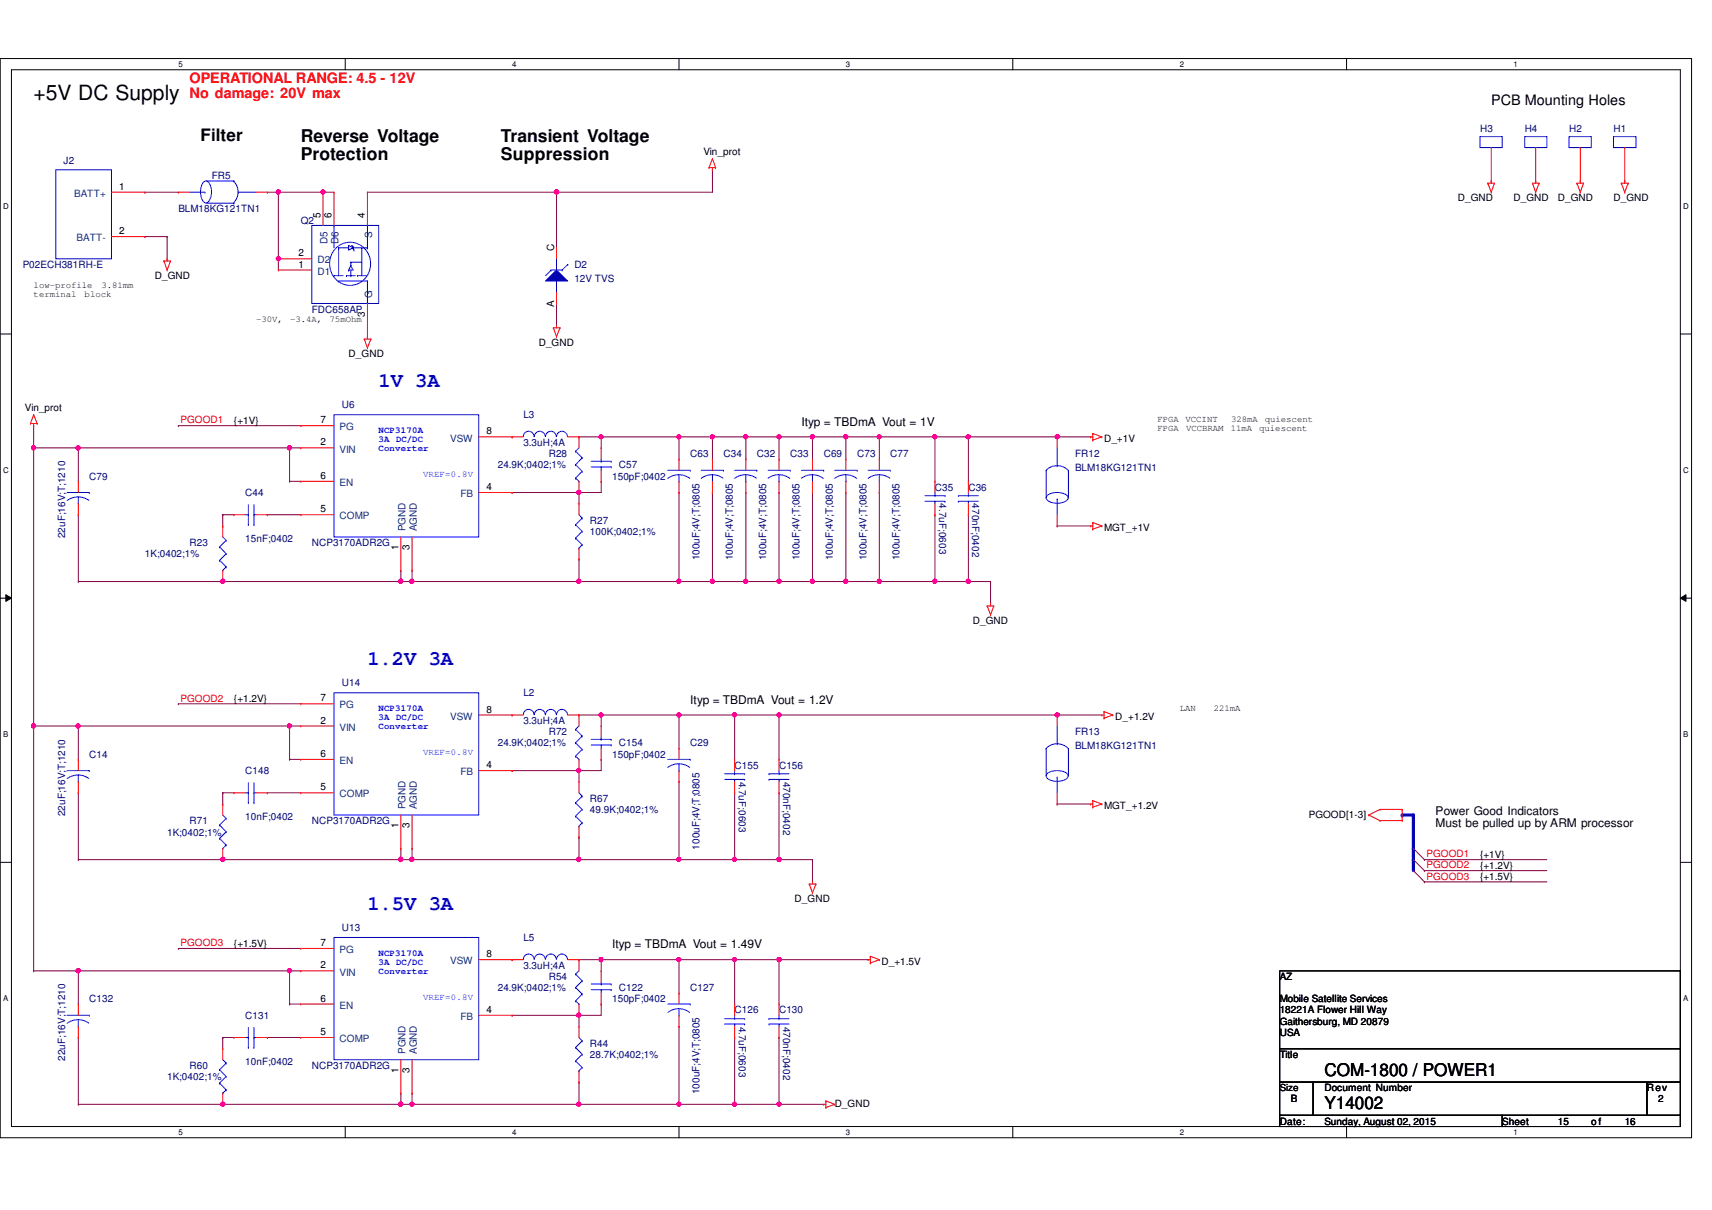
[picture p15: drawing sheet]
<svg xmlns="http://www.w3.org/2000/svg" width="297mm" height="210mm" viewBox="0 0 297 210" stroke-linecap="round" stroke-linejoin="round" font-family="sans-serif">
<defs><g id="words">
<text font-size="3.6" x="5.8" y="17.3">+5V DC Supply</text>
<g font-size="3.6" fill="#00f">
<text x="65.7" y="67.1">1V 3A</text>
<text x="63.8" y="115.4">1.2V 3A</text>
<text x="63.8" y="157.9">1.5V 3A</text>
</g>
<g font-size="3">
<text x="34.8" y="24.5">Filter</text>
<text x="52.2" y="24.6">Reverse Voltage</text>
<text x="52.2" y="27.7">Protection</text>
<text x="86.9" y="24.6">Transient Voltage</text>
<text x="86.9" y="27.7">Suppression</text>
<text x="229.8" y="186.6">COM-1800 / POWER1</text>
<text x="229.8" y="192.4">Y14002</text>
</g>
<g font-size="2.5" fill="#f00">
<text x="32.9" y="14.4">OPERATIONAL RANGE: 4.5 - 12V</text>
<text x="32.9" y="17">No damage: 20V max</text>
</g>
<text font-size="2.5" x="258.7" y="18.2">PCB Mounting Holes</text>
<g font-size="2.1">
<text x="139.1" y="73.9">Ityp = TBDmA Vout = 1V</text>
<text x="119.8" y="122.1">Ityp = TBDmA Vout = 1.2V</text>
<text x="249.1" y="141.4">Power Good Indicators</text>
<text x="249.1" y="143.6">Must be pulled up by ARM processor</text>
<text x="106.2" y="164.6">Ityp = TBDmA Vout = 1.49V</text>
</g>
<g font-size="1.7" fill="#000080">
<text x="256.8" y="23">H3</text>
<text x="264.5" y="23">H4</text>
<text x="272.2" y="23">H2</text>
<text x="279.9" y="23">H1</text>
<text x="11" y="28.4">J2</text>
<text x="36.7" y="31.1">FR5</text>
<text x="30.9" y="36.9">BLM18KG121TN1</text>
<text x="52.2" y="38.8">Q2</text>
<text x="3.9" y="46.5">P02ECH381RH-E</text>
<text x="99.6" y="46.5">D2</text>
<text x="99.6" y="48.9">12V TVS</text>
<text x="54.1" y="54.3">FDC658AP</text>
<text x="59.3" y="70.9">U6</text>
<text x="90.8" y="72.6">L3</text>
<text x="90.8" y="77.4">3.3uH;4A</text>
<text x="15.5" y="83.2">C79</text>
<text x="86.4" y="81.3">24.9K;0402;1%</text>
<text x="95.2" y="79.3">R28</text>
<text x="106.2" y="83.2">150pF;0402</text>
<text x="107.4" y="81.3">C57</text>
<text x="119.8" y="79.3">C63</text>
<text x="125.5" y="79.3">C34</text>
<text x="131.3" y="79.3">C32</text>
<text x="137.1" y="79.3">C33</text>
<text x="142.9" y="79.3">C69</text>
<text x="148.7" y="79.3">C73</text>
<text x="154.5" y="79.3">C77</text>
<text x="186.5" y="79.3">FR12</text>
<text x="186.5" y="81.7">BLM18KG121TN1</text>
<text x="42.5" y="86.1">C44</text>
<text x="162.2" y="85.1">C35</text>
<text x="162.9" y="87.4" transform="rotate(90 162.9 87.4)">4.7uF;0603</text>
<text x="168" y="85.1">C36</text>
<text x="168.7" y="87.4" transform="rotate(90 168.7 87.4)">470nF;0402</text>
<text x="11.3" y="93.4" transform="rotate(-90 11.3 93.4)">22uF;16V;T;1210</text>
<text x="32.9" y="94.8">R23</text>
<text x="42.5" y="94">15nF;0402</text>
<text x="54.1" y="94.8">NCP3170ADR2G</text>
<text x="102.4" y="90.9">R27</text>
<text x="102.4" y="92.9">100K;0402;1%</text>
<text x="25.1" y="96.7">1K;0402;1%</text>
<text x="121.4" y="97.2" transform="rotate(-90 121.4 97.2)">100uF;4V;T;0805</text>
<text x="127.1" y="97.2" transform="rotate(-90 127.1 97.2)">100uF;4V;T;0805</text>
<text x="132.9" y="97.2" transform="rotate(-90 132.9 97.2)">100uF;4V;T;0805</text>
<text x="138.7" y="97.2" transform="rotate(-90 138.7 97.2)">100uF;4V;T;0805</text>
<text x="144.5" y="97.2" transform="rotate(-90 144.5 97.2)">100uF;4V;T;0805</text>
<text x="150.3" y="97.2" transform="rotate(-90 150.3 97.2)">100uF;4V;T;0805</text>
<text x="156.1" y="97.2" transform="rotate(-90 156.1 97.2)">100uF;4V;T;0805</text>
<text x="59.3" y="119.1">U14</text>
<text x="90.8" y="120.9">L2</text>
<text x="90.8" y="125.7">3.3uH;4A</text>
<text x="15.5" y="131.5">C14</text>
<text x="86.4" y="129.5">24.9K;0402;1%</text>
<text x="95.2" y="127.6">R72</text>
<text x="106.2" y="131.5">150pF;0402</text>
<text x="107.4" y="129.5">C154</text>
<text x="119.8" y="129.5">C29</text>
<text x="186.5" y="127.6">FR13</text>
<text x="186.5" y="129.9">BLM18KG121TN1</text>
<text x="42.5" y="134.4">C148</text>
<text x="127.5" y="133.4">C155</text>
<text x="128.2" y="135.6" transform="rotate(90 128.2 135.6)">4.7uF;0603</text>
<text x="135.2" y="133.4">C156</text>
<text x="135.9" y="135.6" transform="rotate(90 135.9 135.6)">470nF;0402</text>
<text x="11.3" y="141.6" transform="rotate(-90 11.3 141.6)">22uF;16V;T;1210</text>
<text x="32.9" y="143">R71</text>
<text x="42.5" y="142.3">10nF;0402</text>
<text x="54.1" y="143">NCP3170ADR2G</text>
<text x="102.4" y="139.2">R67</text>
<text x="102.4" y="141.1">49.9K;0402;1%</text>
<text x="29" y="145">1K;0402;1%</text>
<text x="121.4" y="147.4" transform="rotate(-90 121.4 147.4)">100uF;4V;T;0805</text>
<text x="59.3" y="161.6">U13</text>
<text x="90.8" y="163.3">L5</text>
<text x="15.5" y="173.9">C132</text>
<text x="86.4" y="172">24.9K;0402;1%</text>
<text x="90.8" y="168.1">3.3uH;4A</text>
<text x="95.2" y="170.1">R54</text>
<text x="106.2" y="173.9">150pF;0402</text>
<text x="107.4" y="172">C122</text>
<text x="119.8" y="172">C127</text>
<text x="42.5" y="176.8">C131</text>
<text x="127.5" y="175.9">C126</text>
<text x="128.2" y="178.1" transform="rotate(90 128.2 178.1)">4.7uF;0603</text>
<text x="135.2" y="175.9">C130</text>
<text x="135.9" y="178.1" transform="rotate(90 135.9 178.1)">470nF;0402</text>
<text x="11.3" y="184.1" transform="rotate(-90 11.3 184.1)">22uF;16V;T;1210</text>
<text x="32.9" y="185.5">R60</text>
<text x="42.5" y="184.7">10nF;0402</text>
<text x="54.1" y="185.5">NCP3170ADR2G</text>
<text x="102.4" y="181.7">R44</text>
<text x="102.4" y="183.6">28.7K;0402;1%</text>
<text x="29" y="187.5">1K;0402;1%</text>
<text x="121.4" y="189.9" transform="rotate(-90 121.4 189.9)">100uF;4V;T;0805</text>
</g>
<g font-size="1.7">
<text x="122" y="26.8">Vin_prot</text>
<text x="20.7" y="32.9">1</text>
<text x="252.9" y="35">D_GND</text>
<text x="262.6" y="35">D_GND</text>
<text x="270.3" y="35">D_GND</text>
<text x="279.9" y="35">D_GND</text>
<text x="20.7" y="40.6">2</text>
<text x="55.6" y="37.8" transform="rotate(-90 55.6 37.8)">5</text>
<text x="57.5" y="37.8" transform="rotate(-90 57.5 37.8)">6</text>
<text x="63.3" y="37.8" transform="rotate(-90 63.3 37.8)">4</text>
<text x="51.8" y="46.4">1</text>
<text x="51.8" y="44.5">2</text>
<text x="96.1" y="43.6" transform="rotate(-90 96.1 43.6)">C</text>
<text x="26.9" y="48.5">D_GND</text>
<text x="96.1" y="53.2" transform="rotate(-90 96.1 53.2)">A</text>
<text x="63.3" y="55" transform="rotate(-90 63.3 55)">3</text>
<text x="60.5" y="62">D_GND</text>
<text x="93.5" y="60">D_GND</text>
<text x="4.3" y="71.2">Vin_prot</text>
<text x="40.6" y="73.6">{+1V}</text>
<text x="55.6" y="77.3">2</text>
<text x="55.6" y="73.4">7</text>
<text x="84.4" y="75.4">8</text>
<text x="191.6" y="76.7">D_+1V</text>
<text x="55.6" y="83.1">6</text>
<text x="55.6" y="88.9">5</text>
<text x="84.4" y="85">4</text>
<text x="69.1" y="95.5" transform="rotate(-90 69.1 95.5)">1</text>
<text x="71.1" y="95.5" transform="rotate(-90 71.1 95.5)">3</text>
<text x="191.6" y="92.1">MGT_+1V</text>
<text x="168.8" y="108.3">D_GND</text>
<text x="40.6" y="121.8">{+1.2V}</text>
<text x="55.6" y="125.6">2</text>
<text x="55.6" y="121.7">7</text>
<text x="84.4" y="123.7">8</text>
<text x="193.5" y="124.9">D_+1.2V</text>
<text x="55.6" y="131.4">6</text>
<text x="55.6" y="137.2">5</text>
<text x="84.4" y="133.3">4</text>
<text x="69.1" y="143.8" transform="rotate(-90 69.1 143.8)">1</text>
<text x="71.1" y="143.8" transform="rotate(-90 71.1 143.8)">3</text>
<text x="191.6" y="140.3">MGT_+1.2V</text>
<text x="227.1" y="141.9">PGOOD[1-3]</text>
<text x="256.8" y="148.8">{+1V}</text>
<text x="256.8" y="150.8">{+1.2V}</text>
<text x="256.8" y="152.7">{+1.5V}</text>
<text x="137.9" y="156.5">D_GND</text>
<text x="40.6" y="164.3">{+1.5V}</text>
<text x="55.6" y="164.2">7</text>
<text x="84.4" y="166.1">8</text>
<text x="152.9" y="167.4">D_+1.5V</text>
<text x="55.6" y="168.1">2</text>
<text x="55.6" y="173.8">6</text>
<text x="222" y="170.1">AZ</text>
<text x="222" y="173.9">Mobile Satellite Services</text>
<text x="55.6" y="179.6">5</text>
<text x="84.4" y="175.8">4</text>
<text x="222" y="175.9">18221A Flower Hill Way</text>
<text x="222" y="177.8">Gaithersburg, MD 20879</text>
<text x="222" y="179.7">USA</text>
<text x="222" y="183.6">Title</text>
<text x="69.1" y="186.2" transform="rotate(-90 69.1 186.2)">1</text>
<text x="71.1" y="186.2" transform="rotate(-90 71.1 186.2)">3</text>
<text x="222" y="189.3">Size</text>
<text x="224" y="191.3">B</text>
<text x="229.8" y="189.4">Document Number</text>
<text x="285.7" y="189.4">Rev</text>
<text x="287.7" y="191.3">2</text>
<text x="144.8" y="192.1">D_GND</text>
<text x="222" y="195.2">Date:</text>
<text x="229.8" y="195.2">Sunday, August 02, 2015</text>
<text x="260.6" y="195.2">Sheet</text>
<text x="270.3" y="195.2">15</text>
<text x="276.1" y="195.2">of</text>
<text x="281.9" y="195.2">16</text>
</g>
<g font-size="1.7" fill="#004080">
<text x="12.9" y="34.2">BATT+</text>
<text x="13.3" y="41.9">BATT-</text>
<text x="64.6" y="41.2" transform="rotate(-90 64.6 41.2)">S</text>
<text x="55.1" y="47.7">D1</text>
<text x="55.1" y="45.7">D2</text>
<text x="56.9" y="42.3" transform="rotate(-90 56.9 42.3)">D5</text>
<text x="58.8" y="42.3" transform="rotate(-90 58.8 42.3)">D6</text>
<text x="64.6" y="51.7" transform="rotate(-90 64.6 51.7)">G</text>
<text x="58.9" y="74.7">PG</text>
<text x="78.1" y="76.6">VSW</text>
<text x="58.9" y="78.5">VIN</text>
<text x="58.9" y="84.3">EN</text>
<text x="79.9" y="86.3">FB</text>
<text x="58.9" y="90.1">COMP</text>
<text x="70.4" y="92.2" transform="rotate(-90 70.4 92.2)">PGND</text>
<text x="72.3" y="92.2" transform="rotate(-90 72.3 92.2)">AGND</text>
<text x="58.9" y="122.9">PG</text>
<text x="78.1" y="124.9">VSW</text>
<text x="58.9" y="126.8">VIN</text>
<text x="58.9" y="132.6">EN</text>
<text x="79.9" y="134.5">FB</text>
<text x="58.9" y="138.4">COMP</text>
<text x="70.4" y="140.5" transform="rotate(-90 70.4 140.5)">PGND</text>
<text x="72.3" y="140.5" transform="rotate(-90 72.3 140.5)">AGND</text>
<text x="58.9" y="165.4">PG</text>
<text x="78.1" y="167.3">VSW</text>
<text x="58.9" y="169.3">VIN</text>
<text x="58.9" y="175">EN</text>
<text x="79.9" y="177">FB</text>
<text x="58.9" y="180.8">COMP</text>
<text x="70.4" y="182.9" transform="rotate(-90 70.4 182.9)">PGND</text>
<text x="72.3" y="182.9" transform="rotate(-90 72.3 182.9)">AGND</text>
</g>
<g font-size="1.7" fill="#f00">
<text x="31.3" y="73.5">PGOOD1</text>
<text x="31.3" y="121.8">PGOOD2</text>
<text x="247.5" y="148.8">PGOOD1</text>
<text x="247.5" y="150.7">PGOOD2</text>
<text x="247.5" y="152.7">PGOOD3</text>
<text x="31.3" y="164.2">PGOOD3</text>
</g>
<g font-size="1.6">
<text x="5.8" y="50">low-profile</text>
<text x="5.8" y="51.6">terminal</text>
<text x="14.7" y="51.6">block</text>
<text x="17.6" y="50">3.81mm</text>
<text x="44.4" y="55.8">-30V,</text>
<text x="50.3" y="55.8">-3.4A,</text>
<text x="57.2" y="55.8">75mOhm</text>
<text x="200.8" y="73.2">FPGA</text>
<text x="200.8" y="74.8">FPGA</text>
<text x="205.7" y="73.2">VCCINT</text>
<text x="205.8" y="74.8">VCCBRAM</text>
<text x="213.5" y="74.8">11mA</text>
<text x="213.6" y="73.2">328mA</text>
<text x="218.5" y="74.8">quiescent</text>
<text x="219.5" y="73.2">quiescent</text>
<text x="204.7" y="123.4">LAN</text>
<text x="210.6" y="123.4">221mA</text>
</g>
<g font-size="1.6" fill="#00f">
<text x="65.7" y="75.1">NCP3170A</text>
<text x="65.7" y="76.7">3A</text>
<text x="68.7" y="76.7">DC/DC</text>
<text x="65.7" y="78.3">Converter</text>
<text x="73.4" y="82.8">VREF=0.8V</text>
<text x="65.7" y="123.4">NCP3170A</text>
<text x="65.7" y="125">3A</text>
<text x="68.7" y="125">DC/DC</text>
<text x="65.7" y="126.5">Converter</text>
<text x="73.4" y="131.1">VREF=0.8V</text>
<text x="65.7" y="165.9">NCP3170A</text>
<text x="65.7" y="167.4">3A</text>
<text x="68.7" y="167.4">DC/DC</text>
<text x="65.7" y="169">Converter</text>
<text x="73.4" y="173.6">VREF=0.8V</text>
</g>
<g font-size="1.4">
<text x="30.9" y="11.6">5</text>
<text x="88.9" y="11.6">4</text>
<text x="146.8" y="11.6">3</text>
<text x="204.7" y="11.6">2</text>
<text x="262.6" y="11.6">1</text>
<text x=".5" y="36.2">D</text>
<text x="292.1" y="36.2">D</text>
<text x=".5" y="82.1">C</text>
<text x="292.1" y="82.1">C</text>
<text x=".5" y="127.9">B</text>
<text x="292.1" y="127.9">B</text>
<text x=".5" y="173.8">A</text>
<text x="292.1" y="173.8">A</text>
<text x="30.9" y="196.9">5</text>
<text x="88.9" y="196.9">4</text>
<text x="146.8" y="196.9">3</text>
<text x="204.7" y="196.9">2</text>
<text x="262.6" y="196.9">1</text>
</g>
</g></defs>
<path d="M0 10.2h293.5v187.2h-293.5zM2 12.1h289.5v183.4h-289.5z" fill="none" stroke="#000" stroke-width=".17"/>
<g fill="#fff">
<path d="M30.9 10.4h.8v1.5h-.8z"/>
<path d="M30.9 195.7h.8v1.5h-.8z"/>
</g>
<path d="M59.9 10.2v1.9M59.9 195.5v1.9" fill="none" stroke="#000" stroke-width=".17"/>
<g fill="#fff">
<path d="M88.9 10.4h.7v1.5h-.7z"/>
<path d="M88.9 195.7h.7v1.5h-.7z"/>
</g>
<path d="M117.8 10.2v1.9M117.8 195.5v1.9" fill="none" stroke="#000" stroke-width=".17"/>
<g fill="#fff">
<path d="M146.8 10.4h.7v1.5h-.7z"/>
<path d="M146.8 195.7h.7v1.5h-.7z"/>
</g>
<path d="M175.7 10.2v1.9M175.7 195.5v1.9" fill="none" stroke="#000" stroke-width=".17"/>
<g fill="#fff">
<path d="M204.7 10.4h.7v1.5h-.7z"/>
<path d="M204.7 195.7h.7v1.5h-.7z"/>
</g>
<path d="M233.6 10.2v1.9M233.6 195.5v1.9" fill="none" stroke="#000" stroke-width=".17"/>
<g fill="#fff">
<path d="M262.6 10.4h.8v1.5h-.8z"/>
<path d="M262.6 195.7h.8v1.5h-.8z"/>
<path d="M.5 35h1v1.5h-1z"/>
<path d="M292.1 35h.9v1.5h-.9z"/>
<path d="M.5 80.9h1v1.5h-1z"/>
<path d="M292.1 80.9h.9v1.5h-.9z"/>
</g>
<path d="M0 58h2M291.5 58h2" fill="none" stroke="#000" stroke-width=".17"/>
<g fill="#fff">
<path d="M.5 126.7h.9v1.5h-.9z"/>
<path d="M292.1 126.7h.8v1.5h-.8z"/>
</g>
<path d="M0 103.8h2M1 103.2l1 .6-1 .6zM291.5 103.8l1-.6v1.2zM291.5 103.8h2" fill="none" stroke="#000" stroke-width=".17"/>
<path d="M1 103.2l1 .6-1 .6zM291.5 103.8l1-.6v1.2z" fill="#000"/>
<g fill="#fff">
<path d="M.5 172.6h.9v1.5h-.9z"/>
<path d="M292.1 172.6h.8v1.5h-.8z"/>
</g>
<path d="M0 149.6h2M291.5 149.6h2" fill="none" stroke="#000" stroke-width=".17"/>
<path d="M127.5 124.1h.1M127.5 124.1h7.7" fill="none" stroke="#800040" stroke-width=".17"/>
<circle cx="135.2" cy="124.1" r=".37" fill="#f0f"/>
<circle cx="135.2" cy="124.1" r=".37" fill="none" stroke="#f0f" stroke-width=".17"/>
<circle cx="127.4" cy="124.1" r=".37" fill="#f0f"/>
<circle cx="127.4" cy="124.1" r=".37" fill="none" stroke="#f0f" stroke-width=".17"/>
<path d="M135.2 137.6h.1M135.2 137.6v11.6" fill="none" stroke="#800040" stroke-width=".17"/>
<circle cx="135.2" cy="149.1" r=".38" fill="#f0f"/>
<circle cx="135.2" cy="149.1" r=".38" fill="none" stroke="#f0f" stroke-width=".17"/>
<path d="M183.4 75.8h.1M183.4 75.8h5.8M46.4 89.3h.1M46.4 89.3h5.8M117.8 124.1h.1M117.8 124.1h9.7M127.5 124.1h.1M127.5 124.1v7.7M135.2 124.1h.1M135.2 124.1v7.7" fill="none" stroke="#800040" stroke-width=".17"/>
<circle cx="183.4" cy="75.8" r=".37" fill="#f0f"/>
<circle cx="183.4" cy="75.8" r=".37" fill="none" stroke="#f0f" stroke-width=".17"/>
<path d="M162.2 75.8h.1M162.2 75.8h5.8" fill="none" stroke="#800040" stroke-width=".17"/>
<circle cx="168" cy="75.8" r=".37" fill="#f0f"/>
<circle cx="168" cy="75.8" r=".37" fill="none" stroke="#f0f" stroke-width=".17"/>
<circle cx="162.2" cy="75.8" r=".37" fill="#f0f"/>
<circle cx="162.2" cy="75.8" r=".37" fill="none" stroke="#f0f" stroke-width=".17"/>
<path d="M88.9 85.5h.1M88.9 85.5h11.6" fill="none" stroke="#800040" stroke-width=".17"/>
<circle cx="100.4" cy="85.4" r=".37" fill="#f0f"/>
<circle cx="100.4" cy="85.4" r=".37" fill="none" stroke="#f0f" stroke-width=".17"/>
<path d="M50.2 77.7h.1M50.2 77.7h2" fill="none" stroke="#800040" stroke-width=".17"/>
<circle cx="50.2" cy="77.7" r=".38" fill="#f0f"/>
<circle cx="50.2" cy="77.7" r=".38" fill="none" stroke="#f0f" stroke-width=".17"/>
<path d="M100.5 85.5h.1M100.5 85.5v1.9M168 89.3h.1M168 89.3v11.6" fill="none" stroke="#800040" stroke-width=".17"/>
<circle cx="168" cy="100.9" r=".38" fill="#f0f"/>
<circle cx="168" cy="100.9" r=".38" fill="none" stroke="#f0f" stroke-width=".17"/>
<path d="M5.8 73.9h.1M5.8 73.9v3.8M104.3 75.8h.1M104.3 75.8h13.5M117.8 75.8h.1M117.8 75.8v3.9M162.2 75.8h.1M162.2 75.8v7.7M168 75.8h.1M168 75.8v7.7M162.2 89.3h.1M162.2 89.3v11.6" fill="none" stroke="#800040" stroke-width=".17"/>
<circle cx="104.3" cy="75.8" r=".37" fill="#f0f"/>
<circle cx="104.3" cy="75.8" r=".37" fill="none" stroke="#f0f" stroke-width=".17"/>
<path d="M117.8 75.8h.1M117.8 75.8h5.8M123.6 75.8h.1M123.6 75.8v3.9M117.8 85.5h.1M117.8 85.5v15.4M123.6 85.5h.1M123.6 85.5v15.4" fill="none" stroke="#800040" stroke-width=".17"/>
<circle cx="117.8" cy="75.8" r=".37" fill="#f0f"/>
<circle cx="117.8" cy="75.8" r=".37" fill="none" stroke="#f0f" stroke-width=".17"/>
<path d="M123.6 75.8h.1M123.6 75.8h5.8M129.4 75.8h.1M129.4 75.8v3.9M129.4 85.5h.1M129.4 85.5v15.4" fill="none" stroke="#800040" stroke-width=".17"/>
<circle cx="123.6" cy="75.8" r=".37" fill="#f0f"/>
<circle cx="123.6" cy="75.8" r=".37" fill="none" stroke="#f0f" stroke-width=".17"/>
<path d="M129.4 75.8h.1M129.4 75.8h5.8M135.2 75.8h.1M135.2 75.8v3.9M135.2 85.5h.1M135.2 85.5v15.4" fill="none" stroke="#800040" stroke-width=".17"/>
<circle cx="129.4" cy="75.8" r=".37" fill="#f0f"/>
<circle cx="129.4" cy="75.8" r=".37" fill="none" stroke="#f0f" stroke-width=".17"/>
<path d="M135.2 75.8h.1M135.2 75.8h5.8M141 75.8h.1M141 75.8v3.9M141 85.5h.1M141 85.5v15.4" fill="none" stroke="#800040" stroke-width=".17"/>
<circle cx="135.2" cy="75.8" r=".37" fill="#f0f"/>
<circle cx="135.2" cy="75.8" r=".37" fill="none" stroke="#f0f" stroke-width=".17"/>
<path d="M141 75.8h.1M141 75.8h5.8M146.8 75.8h.1M146.8 75.8v3.9M146.8 85.5h.1M146.8 85.5v15.4" fill="none" stroke="#800040" stroke-width=".17"/>
<circle cx="140.9" cy="75.8" r=".37" fill="#f0f"/>
<circle cx="140.9" cy="75.8" r=".37" fill="none" stroke="#f0f" stroke-width=".17"/>
<path d="M152.6 75.8h.1M152.6 75.8v3.9" fill="none" stroke="#800040" stroke-width=".17"/>
<circle cx="152.5" cy="75.8" r=".37" fill="#f0f"/>
<circle cx="152.5" cy="75.8" r=".37" fill="none" stroke="#f0f" stroke-width=".17"/>
<path d="M146.8 75.8h.1M146.8 75.8h5.8M152.6 85.5h.1M152.6 85.5v15.4" fill="none" stroke="#800040" stroke-width=".17"/>
<circle cx="146.7" cy="75.8" r=".37" fill="#f0f"/>
<circle cx="146.7" cy="75.8" r=".37" fill="none" stroke="#f0f" stroke-width=".17"/>
<path d="M152.6 75.8h.1M152.6 75.8h9.6M117.8 100.9h.1M117.8 100.9h5.8M171.9 100.9h.1M171.9 100.9v3.9" fill="none" stroke="#800040" stroke-width=".17"/>
<circle cx="117.8" cy="100.9" r=".38" fill="#f0f"/>
<circle cx="117.8" cy="100.9" r=".38" fill="none" stroke="#f0f" stroke-width=".17"/>
<path d="M123.6 100.9h.1M123.6 100.9h5.8" fill="none" stroke="#800040" stroke-width=".17"/>
<circle cx="123.6" cy="100.9" r=".38" fill="#f0f"/>
<circle cx="123.6" cy="100.9" r=".38" fill="none" stroke="#f0f" stroke-width=".17"/>
<path d="M129.4 100.9h.1M129.4 100.9h5.8" fill="none" stroke="#800040" stroke-width=".17"/>
<circle cx="129.4" cy="100.9" r=".38" fill="#f0f"/>
<circle cx="129.4" cy="100.9" r=".38" fill="none" stroke="#f0f" stroke-width=".17"/>
<path d="M135.2 100.9h.1M135.2 100.9h5.8M168 100.9h.1M168 100.9h3.9" fill="none" stroke="#800040" stroke-width=".17"/>
<circle cx="135.2" cy="100.9" r=".38" fill="#f0f"/>
<circle cx="135.2" cy="100.9" r=".38" fill="none" stroke="#f0f" stroke-width=".17"/>
<path d="M146.8 100.9h.1M146.8 100.9h5.8" fill="none" stroke="#800040" stroke-width=".17"/>
<circle cx="146.7" cy="100.9" r=".38" fill="#f0f"/>
<circle cx="146.7" cy="100.9" r=".38" fill="none" stroke="#f0f" stroke-width=".17"/>
<path d="M141 100.9h.1M141 100.9h5.8" fill="none" stroke="#800040" stroke-width=".17"/>
<circle cx="140.9" cy="100.9" r=".38" fill="#f0f"/>
<circle cx="140.9" cy="100.9" r=".38" fill="none" stroke="#f0f" stroke-width=".17"/>
<path d="M117.8 124.1h.1M117.8 135.6h.1M117.8 124.1v5.8M117.8 135.6v13.6M127.5 137.6h.1M127.5 137.6v11.6h-9.7M117.8 149.2h.1" fill="none" stroke="#800040" stroke-width=".17"/>
<circle cx="127.4" cy="149.1" r=".38" fill="#f0f"/>
<circle cx="127.4" cy="149.1" r=".38" fill="none" stroke="#f0f" stroke-width=".17"/>
<path d="M183.4 124.1h.1M183.4 124.1h7.8M127.5 149.2h.1M127.5 149.2h7.7" fill="none" stroke="#800040" stroke-width=".17"/>
<circle cx="183.4" cy="124.1" r=".37" fill="#f0f"/>
<circle cx="183.4" cy="124.1" r=".37" fill="none" stroke="#f0f" stroke-width=".17"/>
<path d="M152.6 100.9h.1M152.6 100.9h9.6" fill="none" stroke="#800040" stroke-width=".17"/>
<circle cx="152.5" cy="100.9" r=".38" fill="#f0f"/>
<circle cx="152.5" cy="100.9" r=".38" fill="none" stroke="#f0f" stroke-width=".17"/>
<path d="M162.2 100.9h.1M162.2 100.9h5.8" fill="none" stroke="#800040" stroke-width=".17"/>
<circle cx="162.2" cy="100.9" r=".38" fill="#f0f"/>
<circle cx="162.2" cy="100.9" r=".38" fill="none" stroke="#f0f" stroke-width=".17"/>
<path d="M48.3 44.9h.1M48.3 44.9v2" fill="none" stroke="#800040" stroke-width=".17"/>
<circle cx="48.3" cy="44.9" r=".37" fill="#f0f"/>
<circle cx="48.3" cy="44.9" r=".37" fill="none" stroke="#f0f" stroke-width=".17"/>
<path d="M46.4 33.4h.1M46.4 33.4h1.9M48.3 33.4h.1M48.3 33.4v11.5" fill="none" stroke="#800040" stroke-width=".17"/>
<circle cx="48.3" cy="33.3" r=".38" fill="#f0f"/>
<circle cx="48.3" cy="33.3" r=".38" fill="none" stroke="#f0f" stroke-width=".17"/>
<path d="M56 33.4h.1M56 33.4h2" fill="none" stroke="#800040" stroke-width=".17"/>
<circle cx="56" cy="33.3" r=".38" fill="#f0f"/>
<circle cx="56" cy="33.3" r=".38" fill="none" stroke="#f0f" stroke-width=".17"/>
<path d="M96.6 33.4h.1M96.6 33.4h27M96.6 33.4v9.6M96.6 52.7h.1M96.6 52.7v3.8" fill="none" stroke="#800040" stroke-width=".17"/>
<circle cx="96.6" cy="33.3" r=".38" fill="#f0f"/>
<circle cx="96.6" cy="33.3" r=".38" fill="none" stroke="#f0f" stroke-width=".17"/>
<g fill="none" stroke="#800040" stroke-width=".17">
<path d="M25.1 33.4h.1M25.1 33.4h5.8M48.3 33.4h.1M48.3 33.4h7.7M63.8 33.4h.1M63.8 33.4h32.8M123.6 29.5h.1M123.6 29.5v3.9M25.1 41.1h.1M25.1 41.1h3.9M29 41.1h.1M29 41.1v3.8"/>
<path d="M69.6 99h.1M69.6 99v1.9M71.5 100.9h.1M71.5 100.9h29"/>
</g>
<circle cx="71.5" cy="100.9" r=".38" fill="#f0f"/>
<circle cx="71.5" cy="100.9" r=".38" fill="none" stroke="#f0f" stroke-width=".17"/>
<path d="M71.5 99h.1M71.5 99v1.9M100.5 100.9h.1M100.5 100.9h17.3" fill="none" stroke="#800040" stroke-width=".17"/>
<circle cx="100.4" cy="100.9" r=".38" fill="#f0f"/>
<circle cx="100.4" cy="100.9" r=".38" fill="none" stroke="#f0f" stroke-width=".17"/>
<path d="M13.6 77.7h.1M13.6 77.7v5.8M30.9 73.9h.1M30.9 73.9h21.3M100.5 97h.1M100.5 97v3.9" fill="none" stroke="#800040" stroke-width=".17"/>
<circle cx="13.5" cy="77.7" r=".38" fill="#f0f"/>
<circle cx="13.5" cy="77.7" r=".38" fill="none" stroke="#f0f" stroke-width=".17"/>
<g fill="none" stroke="#800040" stroke-width=".17">
<path d="M5.8 77.7h.1M5.8 77.7h44.4M13.6 77.7h.1M50.2 77.7h.1M50.2 77.7v5.8M100.5 75.8h.1M100.5 75.8h3.8M104.3 75.8h.1M104.3 75.8v1.9M38.6 89.3h.1M38.6 89.3v2M38.6 89.3h2"/>
<path d="M50.2 83.5h.1M50.2 83.5h2M100.5 85.5h.1M104.3 83.5h.1M104.3 83.5v2h-3.8M38.6 100.9h.1M38.6 100.9h31"/>
</g>
<circle cx="69.5" cy="100.9" r=".38" fill="#f0f"/>
<circle cx="69.5" cy="100.9" r=".38" fill="none" stroke="#f0f" stroke-width=".17"/>
<path d="M13.6 100.9h.1M13.6 100.9h25" fill="none" stroke="#800040" stroke-width=".17"/>
<circle cx="38.6" cy="100.9" r=".38" fill="#f0f"/>
<circle cx="38.6" cy="100.9" r=".38" fill="none" stroke="#f0f" stroke-width=".17"/>
<path d="M13.6 89.3h.1M13.6 89.3v11.6M69.6 147.2h.1M69.6 147.2v2M71.5 149.2h.1M71.5 149.2h29" fill="none" stroke="#800040" stroke-width=".17"/>
<circle cx="71.5" cy="149.1" r=".38" fill="#f0f"/>
<circle cx="71.5" cy="149.1" r=".38" fill="none" stroke="#f0f" stroke-width=".17"/>
<path d="M71.5 147.2h.1M71.5 147.2v2M100.5 149.2h.1M100.5 149.2h17.3" fill="none" stroke="#800040" stroke-width=".17"/>
<circle cx="117.8" cy="149.1" r=".38" fill="#f0f"/>
<circle cx="117.8" cy="149.1" r=".38" fill="none" stroke="#f0f" stroke-width=".17"/>
<circle cx="100.4" cy="149.1" r=".38" fill="#f0f"/>
<circle cx="100.4" cy="149.1" r=".38" fill="none" stroke="#f0f" stroke-width=".17"/>
<path d="M13.6 126h.1M13.6 126v5.8M30.9 122.1h.1M30.9 122.1h21.3M46.4 137.6h.1M46.4 137.6h5.8M100.5 145.3h.1M100.5 145.3v3.9" fill="none" stroke="#800040" stroke-width=".17"/>
<circle cx="13.5" cy="126" r=".38" fill="#f0f"/>
<circle cx="13.5" cy="126" r=".38" fill="none" stroke="#f0f" stroke-width=".17"/>
<path d="M5.8 126h.1M5.8 126h7.8M88.9 133.7h.1M88.9 133.7h11.6" fill="none" stroke="#800040" stroke-width=".17"/>
<circle cx="100.4" cy="133.7" r=".37" fill="#f0f"/>
<circle cx="100.4" cy="133.7" r=".37" fill="none" stroke="#f0f" stroke-width=".17"/>
<path d="M50.2 126h.1M50.2 126h2" fill="none" stroke="#800040" stroke-width=".17"/>
<circle cx="50.2" cy="126" r=".38" fill="#f0f"/>
<circle cx="50.2" cy="126" r=".38" fill="none" stroke="#f0f" stroke-width=".17"/>
<path d="M5.8 77.7h.1M5.8 77.7v48.3M100.5 133.7h.1M100.5 133.7v1.9" fill="none" stroke="#800040" stroke-width=".17"/>
<circle cx="5.8" cy="126" r=".38" fill="#f0f"/>
<circle cx="5.8" cy="126" r=".38" fill="none" stroke="#f0f" stroke-width=".17"/>
<circle cx="5.8" cy="77.7" r=".38" fill="#f0f"/>
<circle cx="5.8" cy="77.7" r=".38" fill="none" stroke="#f0f" stroke-width=".17"/>
<g fill="none" stroke="#800040" stroke-width=".17">
<path d="M13.6 126h.1M13.6 126h36.6M38.6 137.6h.1M38.6 137.6v1.9M38.6 137.6h2M50.2 131.8h.1M50.2 126h.1M50.2 131.8h2M50.2 126v5.8M100.5 124.1h.1M100.5 133.7h.1M100.5 124.1h3.8"/>
<path d="M104.3 124.1h.1M104.3 131.8h.1M104.3 124.1v1.9M104.3 131.8v1.9h-3.8M38.6 149.2h.1M38.6 149.2h31"/>
</g>
<circle cx="69.5" cy="149.1" r=".38" fill="#f0f"/>
<circle cx="69.5" cy="149.1" r=".38" fill="none" stroke="#f0f" stroke-width=".17"/>
<path d="M13.6 149.2h.1M13.6 149.2h25" fill="none" stroke="#800040" stroke-width=".17"/>
<circle cx="38.6" cy="149.1" r=".38" fill="#f0f"/>
<circle cx="38.6" cy="149.1" r=".38" fill="none" stroke="#f0f" stroke-width=".17"/>
<path d="M13.6 137.6h.1M13.6 137.6v11.6M104.3 124.1h.1M104.3 124.1h13.5" fill="none" stroke="#800040" stroke-width=".17"/>
<circle cx="117.8" cy="124.1" r=".37" fill="#f0f"/>
<circle cx="117.8" cy="124.1" r=".37" fill="none" stroke="#f0f" stroke-width=".17"/>
<circle cx="104.3" cy="124.1" r=".37" fill="#f0f"/>
<circle cx="104.3" cy="124.1" r=".37" fill="none" stroke="#f0f" stroke-width=".17"/>
<path d="M135.2 149.2h.1M135.2 149.2h5.8M141 149.2h.1M141 149.2v3.8" fill="none" stroke="#800040" stroke-width=".17"/>
<path d="M245.2 141.4v5.8" fill="none" stroke="#00f" stroke-width=".55"/>
<circle cx="245.2" cy="141.4" r=".28" fill="#00f"/>
<path d="M245.2 147.2v2" fill="none" stroke="#00f" stroke-width=".55"/>
<circle cx="245.2" cy="147.2" r=".28" fill="#00f"/>
<path d="M243.3 141.4h1.9" fill="none" stroke="#00f" stroke-width=".55"/>
<circle cx="243.3" cy="141.4" r=".28" fill="#00f"/>
<path d="M69.6 100.9h.1M69.6 100.9h1.9M247.1 149.2h.1M247.1 151.1h.1M247.1 149.2h21.3M247.1 151.1h21.3" fill="none" stroke="#800040" stroke-width=".17"/>
<circle cx="69.5" cy="100.9" r=".38" fill="#f0f"/>
<circle cx="69.5" cy="100.9" r=".38" fill="none" stroke="#f0f" stroke-width=".17"/>
<path d="M69.6 149.2h.1M69.6 149.2h1.9" fill="none" stroke="#800040" stroke-width=".17"/>
<circle cx="69.5" cy="149.1" r=".38" fill="#f0f"/>
<circle cx="69.5" cy="149.1" r=".38" fill="none" stroke="#f0f" stroke-width=".17"/>
<path d="M69.6 189.7h.1M69.6 189.7v1.9M71.5 191.6h.1M71.5 191.6h29" fill="none" stroke="#800040" stroke-width=".17"/>
<circle cx="71.5" cy="191.6" r=".37" fill="#f0f"/>
<circle cx="71.5" cy="191.6" r=".37" fill="none" stroke="#f0f" stroke-width=".17"/>
<path d="M71.5 189.7h.1M71.5 189.7v1.9M100.5 191.6h.1M100.5 191.6h17.3" fill="none" stroke="#800040" stroke-width=".17"/>
<circle cx="100.4" cy="191.6" r=".37" fill="#f0f"/>
<circle cx="100.4" cy="191.6" r=".37" fill="none" stroke="#f0f" stroke-width=".17"/>
<path d="M13.6 168.5h.1M13.6 168.5v5.7M30.9 164.6h.1M30.9 164.6h21.3M46.4 180h.1M46.4 180h5.8M100.5 187.8h.1M100.5 187.8v3.8" fill="none" stroke="#800040" stroke-width=".17"/>
<circle cx="13.5" cy="168.4" r=".38" fill="#f0f"/>
<circle cx="13.5" cy="168.4" r=".38" fill="none" stroke="#f0f" stroke-width=".17"/>
<path d="M5.8 168.5h.1M5.8 168.5h7.8M88.9 176.2h.1M88.9 176.2h11.6" fill="none" stroke="#800040" stroke-width=".17"/>
<circle cx="100.4" cy="176.2" r=".37" fill="#f0f"/>
<circle cx="100.4" cy="176.2" r=".37" fill="none" stroke="#f0f" stroke-width=".17"/>
<path d="M50.2 168.5h.1M50.2 168.5h2" fill="none" stroke="#800040" stroke-width=".17"/>
<circle cx="50.2" cy="168.4" r=".38" fill="#f0f"/>
<circle cx="50.2" cy="168.4" r=".38" fill="none" stroke="#f0f" stroke-width=".17"/>
<g fill="none" stroke="#800040" stroke-width=".17">
<path d="M13.6 168.5h.1M13.6 168.5h36.6M50.2 174.2h.1M50.2 168.5h.1M50.2 174.2h2M50.2 168.5v5.7M100.5 176.2h.1M100.5 166.5h.1M100.5 176.2v1.9M100.5 166.5h3.8M104.3 166.5h.1M104.3 174.2h.1"/>
<path d="M104.3 166.5v2M104.3 174.2v2h-3.8M38.6 180h.1M38.6 191.6h.1M38.6 180v2M38.6 180h2M38.6 191.6h31"/>
</g>
<circle cx="69.5" cy="191.6" r=".37" fill="#f0f"/>
<circle cx="69.5" cy="191.6" r=".37" fill="none" stroke="#f0f" stroke-width=".17"/>
<path d="M13.6 191.6h.1M13.6 191.6h25" fill="none" stroke="#800040" stroke-width=".17"/>
<circle cx="38.7" cy="191.6" r=".37" fill="#f0f"/>
<circle cx="38.7" cy="191.6" r=".37" fill="none" stroke="#f0f" stroke-width=".17"/>
<path d="M104.3 166.5h.1M104.3 166.5h13.5M13.6 180h.1M13.6 180v11.6" fill="none" stroke="#800040" stroke-width=".17"/>
<circle cx="117.8" cy="166.5" r=".37" fill="#f0f"/>
<circle cx="117.8" cy="166.5" r=".37" fill="none" stroke="#f0f" stroke-width=".17"/>
<circle cx="104.3" cy="166.5" r=".37" fill="#f0f"/>
<circle cx="104.3" cy="166.5" r=".37" fill="none" stroke="#f0f" stroke-width=".17"/>
<path d="M69.6 191.6h.1M69.6 191.6h1.9" fill="none" stroke="#800040" stroke-width=".17"/>
<circle cx="69.5" cy="191.6" r=".37" fill="#f0f"/>
<circle cx="69.5" cy="191.6" r=".37" fill="none" stroke="#f0f" stroke-width=".17"/>
<path d="M5.8 126h.1M5.8 126v42.5M117.8 166.5h.1M117.8 178.1h.1M117.8 166.5v5.8M117.8 178.1v13.5M127.5 166.5h.1M127.5 166.5v7.7M135.2 166.5h.1M135.2 166.5v7.7M135.2 180h.1M135.2 180v11.6" fill="none" stroke="#800040" stroke-width=".17"/>
<circle cx="117.8" cy="191.6" r=".37" fill="#f0f"/>
<circle cx="117.8" cy="191.6" r=".37" fill="none" stroke="#f0f" stroke-width=".17"/>
<path d="M117.8 191.6h.1M127.5 180h.1M127.5 180v11.6h-9.7" fill="none" stroke="#800040" stroke-width=".17"/>
<circle cx="127.4" cy="191.6" r=".37" fill="#f0f"/>
<circle cx="127.4" cy="191.6" r=".37" fill="none" stroke="#f0f" stroke-width=".17"/>
<path d="M117.8 166.5h.1M117.8 166.5h9.7M135.2 166.5h.1M135.2 166.5h15.4M127.5 191.6h.1M127.5 191.6h7.7" fill="none" stroke="#800040" stroke-width=".17"/>
<circle cx="135.2" cy="166.5" r=".37" fill="#f0f"/>
<circle cx="135.2" cy="166.5" r=".37" fill="none" stroke="#f0f" stroke-width=".17"/>
<path d="M135.2 191.6h.1M135.2 191.6h7.7" fill="none" stroke="#800040" stroke-width=".17"/>
<circle cx="135.2" cy="191.6" r=".37" fill="#f0f"/>
<circle cx="135.2" cy="191.6" r=".37" fill="none" stroke="#f0f" stroke-width=".17"/>
<path d="M247.1 153h.1M247.1 153h21.3" fill="none" stroke="#800040" stroke-width=".17"/>
<path d="M245.2 149.2v1.9" fill="none" stroke="#00f" stroke-width=".55"/>
<circle cx="245.2" cy="149.2" r=".28" fill="#00f"/>
<path d="M127.5 166.5h7.7M135.2 166.5h.1" fill="none" stroke="#800040" stroke-width=".17"/>
<circle cx="127.4" cy="166.5" r=".37" fill="#f0f"/>
<circle cx="127.4" cy="166.5" r=".37" fill="none" stroke="#f0f" stroke-width=".17"/>
<g fill="none" stroke="#800040" stroke-width=".17">
<path d="M168 75.8h.1M168 75.8h15.4M183.4 91.3h.1M183.4 91.3h5.8M135.2 124.1h.1M135.2 124.1h48.2M183.4 139.5h.1M183.4 139.5h5.8M245.2 149.2h.1M245.2 147.2h.1M245.2 151.1h.1M245.2 149.2l1.9 1.9"/>
<path d="M245.2 147.2l1.9 2M245.2 151.1l1.9 1.9"/>
</g>
<g fill="none" stroke="#f00" stroke-width=".17">
<path d="M123 29.1h.1M123 29.1h1.2M123.6 29.5h.1M123.6 27.6h.1M123.6 29.1v.4M123.6 27.6l.6 1.5M123.6 27.6l-.6 1.5M124.2 29.1h.1M258.1 31.8h.1M258.1 31.8h1.2M258.1 31.8l.6 1.6M258.7 31.4h.1"/>
<path d="M258.7 33.4h.1M258.7 31.4v.4M259.3 31.8h.1M259.3 31.8l-.6 1.6M265.9 31.8h.1M265.9 31.8h1.1M265.9 31.8l.5 1.6M266.4 31.4h.1M266.4 33.4h.1M266.4 25.6v6.2M267 31.8h.1M267 31.8l-.6 1.6"/>
<path d="M273.6 31.8h.1M273.6 31.8h1.1M273.6 31.8l.6 1.6M274.2 31.4h.1M274.2 33.4h.1M274.2 31.4v.4M274.7 31.8h.1M274.7 31.8l-.5 1.6M281.3 31.8h.1M281.3 31.8h1.2M281.3 31.8l.6 1.6M281.9 31.4h.1"/>
<path d="M281.9 33.4h.1M281.9 31.4v.4M282.5 31.8h.1M282.5 31.8l-.6 1.6M28.4 45.3h.1M28.4 45.3h1.2M28.4 45.3l.6 1.6M29 44.9h.1M29 46.9h.1M29 44.9v.4M29.6 45.3h.1M29.6 45.3l-.6 1.6"/>
<path d="M63.2 58.8h.1M63.2 58.8h1.1M63.2 58.8l.6 1.6M63.8 58.4h.1M63.8 58.4v.4M64.3 58.8h.1M64.3 58.8l-.5 1.6M96 56.9h.1M96 56.9h1.2M96 56.9l.6 1.5M96.6 56.5h.1M96.6 58.4h.1"/>
<path d="M96.6 56.5v.4M97.2 56.9h.1M97.2 56.9l-.6 1.5M5.3 73.5h.1M5.3 73.5h1.1M5.8 73.9h.1M5.8 72h.1M5.8 73.5v.4M5.8 72l.6 1.5M5.8 72l-.5 1.5M6.4 73.5h.1M63.8 60.4h.1"/>
<path d="M189.2 75.8h.1M189.2 75.8h.4M189.6 75.2h.1M189.6 76.4h.1M189.6 75.2v1.2M189.6 75.2l1.6 .6M191.2 75.8h.1M191.2 75.8l-1.6 .6M189.2 91.3h.1M189.2 91.3h.4M189.6 90.7h.1M189.6 91.8h.1"/>
<path d="M189.6 90.7v1.1M189.6 90.7l1.6 .6M191.2 91.3h.1M191.2 91.3l-1.6 .5M171.3 105.2h.1M171.3 105.2h1.1M171.3 105.2l.6 1.5M171.9 104.8h.1M171.9 106.7h.1M171.9 104.8v.4M172.4 105.2h.1M172.4 105.2l-.5 1.5"/>
<path d="M189.2 139.5h.1M189.2 139.5h.4M189.6 138.9h.1M189.6 138.9v1.2M189.6 138.9l1.6 .6M191.2 124.1h.1M191.2 139.5h.1M191.2 124.1h.4M191.2 139.5l-1.6 .6M191.6 123.5h.1M191.6 124.6h.1M191.6 123.5v1.1"/>
<path d="M191.6 123.5l1.5 .6M193.1 124.1h.1M193.1 124.1l-1.5 .5M140.4 153.4h.1M140.4 153.4h1.2M140.4 153.4l.6 1.5M141 153h.1M141 154.9h.1M141 153v.4M141.6 153.4h.1M141.6 153.4l-.6 1.5M189.6 140.1h.1"/>
<path d="M237.5 141.4h.1M237.5 141.4l1.9 1M239.4 142.4h.1M239.4 140.5h.1M239.4 142.4h3.9M239.4 140.5l-1.9 .9M239.4 140.5h3.9M243.3 140.5h.1M243.3 142.4h.1M243.3 140.5v1.9M117.8 172.3h.1M117.8 178.1h.1"/>
<path d="M117.8 172.3v1.9M117.8 176.2v1.9M150.6 166.5h.1M150.6 166.5h.4M151 165.9h.1M151 167.1h.1M151 165.9v1.2M151 165.9l1.6 .6M152.6 166.5h.1M152.6 166.5l-1.6 .6M142.9 191.6h.1M142.9 191.6h.4"/>
<path d="M143.3 192.2h.1M143.3 191.1h.1M143.3 191.1v1.1M143.3 191.1l1.5 .5M144.8 191.6h.1M144.8 191.6l-1.5 .6"/>
</g>
<path d="M222 168.5h69.5v13.5h-69.5zM222 182h69.5v5.8h-69.5zM222 187.8h5.8v5.7h-5.8zM222 193.5h38.6v2h-38.6zM227.8 187.8h57.9v5.7h-57.9zM260.6 193.5h30.9v2h-30.9zM285.7 187.8h5.8v5.7h-5.8z" fill="none" stroke="#000" stroke-width=".17"/>
<path d="M264.5 23.7h3.9v1.9h-3.9zM115.9 174.2h3.9M115.9 175.7a3 3 0 0 1 3.7 0M117.8 176.2h.1M117.8 175v1.2M119.8 174.2h.1" fill="none" stroke="#00f" stroke-width=".17"/>
<path d="M96.6 46.9l1.9 1.9h-3.8z" fill="#00f"/>
<g fill="none" stroke="#00f" stroke-width=".17">
<path d="M9.7 29.5h9.6v15.4h-9.6zM32.9 33.4h2.7M35.4 31.5l.3-.1a2.06 2.06 0 0 1 .9 2.5 1.4 1.4 0 0 1-.9 1.3 1.36 1.36 0 0 1-.9-1.3 2.8 2.8 0 0 1 .6-2.4zM35.6 33.4h.1M35.8 31.4h4.8M35.8 35.3h4.8M40.5 31.4a2.66 2.66 0 0 1 0 3.8M40.6 31.4h.1M40.6 35.3h.1M41.4 33.4h.1M41.4 33.4h3M54.1 39.1h11.6v13.6h-11.6z"/>
<path d="M58 39.1h.1M58 39.1v3.9M63.8 39.1v3.9M256.8 23.7h3.8v1.9h-3.8zM272.2 23.7h3.9v1.9h-3.9zM279.9 23.7h3.9v1.9h-3.9zM58 47.8h.1M58 47.8h1.5M58.2 43.1a3.6 3.6 0 0 1 4.6-.4 3.6 3.6 0 0 1 1.2 4.5 3.5 3.5 0 0 1-4 2.2 3.5 3.5 0 0 1-2.8-3.6 3.8 3.8 0 0 1 1-2.7zM58.8 48.8h.1M58.8 43h.1M58.8 48.8h5"/>
<path d="M58.8 43v4.8M58.8 43h1.7M60.1 47.8h.1M60.1 47.8h1.5M60.5 46.9h.1M60.5 42.6h.1M60.5 42.6l.8 .4M60.5 42.6v.8l.8-.4M60.9 46.1h.1M60.9 45.5h.1M60.9 47.8h.1M60.9 46.1l.4 .8h-.8"/>
<path d="M60.9 46.1l-.4 .8M60.9 45.5h1.9M60.9 45.5v.6M60.9 46.9v.9M61 42.6h.1M61 42.6l.3 .2M61.3 43h.1M61.3 42.8h.1M61.3 43h2.5M61.3 42.8v.4l.1 .2M61.4 43.4h.1M62 47.8h.1"/>
<path d="M62 47.8h1.6M62.8 43h.1M62.8 43v4.8M63.8 48.8h.1M63.8 43h.1M63.8 48.8v3.9M95.6 46.9h.1M95.6 46.9l-.9 .9M95.6 46.9h1.9M96.6 46.9l1.9 1.9h-3.8zM96.6 48.8h.1M96.6 44.9h.1"/>
<path d="M96.6 44.9v2M96.6 48.8v1.9M97.5 46.9h.1M98.5 45.9h.1M98.5 45.9l-1 1M58 72h25.1v21.2h-25.1zM90.8 75.8a.93 .93 0 0 1 .9-1 .93 .93 0 0 1 1 1M92.7 75.8a.95 .95 0 0 1 1-1 .95 .95 0 0 1 .9 1M94.7 75.8a.93 .93 0 0 1 .9-1 .93 .93 0 0 1 .9 1M96.6 75.8a.95 .95 0 0 1 .9-1 .95 .95 0 0 1 1 1M99.9 78.3h.1M99.9 78.3l1.1 1.2"/>
<path d="M100.5 77.7l-.6 .6M101 79.5h.1M101 79.5l-1.1 1.1M104.3 79.7v.4M183.4 77.7v3.1M11.6 85.5h3.9M13.6 87.4h.1M13.6 86.2v1.2M15.4 86.8a3.2 3.2 0 0 0-3.8 .1M15.5 85.5h.1M38.1 94.9h.1M38.1 97.2h.1"/>
<path d="M38.1 94.9l1.1 1.2M38.1 97.2l1.1 1.2M38.6 99h.1M38.6 93.2l.6 .6M39.2 93.8h.1M39.2 96.1h.1M39.2 98.4h.1M39.2 93.8l-1.1 1.1M39.2 96.1l-1.1 1.1M39.2 98.4l-.6 .6M42.5 89.3h.6M43.1 91.1h.1"/>
<path d="M43.1 89.3h.1M43.1 87.6v3.5M44.1 89.3h.1M44.1 91.1h.1M44.1 87.6v3.5M44.1 89.3h.3M99.9 91.1h.1M99.9 93.4h.1M99.9 80.6h.1M99.9 83h.1M99.9 91.1l1.1 1.1M99.9 93.4l1.1 1.1"/>
<path d="M99.9 80.6l1.1 1.2M99.9 83l.6 .5M100.5 95.1h.1M100.5 83.5h.1M100.5 89.3l.5 .6M101 89.9h.1M101 92.2h.1M101 94.5h.1M101 81.8h.1M101 89.9l-1.1 1.2M101 92.2l-1.1 1.2M101 94.5l-.5 .6"/>
<path d="M101 81.8l-1.1 1.2M102.6 81h3.4M102.6 80.1h3.4M104.3 80.1h.1M104.3 81h.1M104.3 81v.6M106 81h.1M106 80.1h.1M115.9 83a3.2 3.2 0 0 1 3.8 0M115.9 81.6h3.9M117.8 83.5h.1M117.8 82.4v1.1"/>
<path d="M119.8 81.6h.1M121.7 81.6h3.8M123.6 83.5h.1M123.6 82.4v1.1M125.4 83a3.2 3.2 0 0 0-3.7 0M125.5 81.6h.1M127.5 81.6h3.8M129.4 83.5h.1M129.4 82.4v1.1M131.2 83a3.2 3.2 0 0 0-3.7 0M131.3 81.6h.1M133.3 83a3.2 3.2 0 0 1 3.7 0"/>
<path d="M133.3 81.6h3.8M135.2 83.5h.1M135.2 82.4v1.1M137.1 81.6h.1M139.1 83a3.2 3.2 0 0 1 3.7 0M139.1 81.6h3.8M141 83.5h.1M141 82.4v1.1M142.9 81.6h.1M144.8 83a3.2 3.2 0 0 1 3.8 0M144.8 81.6h3.9M146.8 83.5h.1"/>
<path d="M146.8 82.4v1.1M148.7 81.6h.1M150.6 81.6h3.9M152.6 83.5h.1M152.6 82.4v1.1M154.4 83a3.2 3.2 0 0 0-3.8 0M154.5 81.6h.1M160.5 86h3.5M160.5 87h3.5M162.2 87h.1M162.2 86h.1M162.2 85.5v.5"/>
<path d="M162.2 87v.4M164 86h.1M164 87h.1M166.3 86h.1M166.3 87h.1M166.3 86h3.5M166.3 87h3.5M168 87h.1M168 86h.1M168 85.5v.5M168 87v.4M181.5 81.6h.1"/>
<path d="M181.5 81.6v4.8M181.6 86.1a2.93 2.93 0 0 1 3.6 0l.1 .3a1.36 1.36 0 0 1-1.3 .9 2.8 2.8 0 0 1-2.4-.6l-.1-.3zM183.4 86.6h.1M183.4 80.8h.1M183.4 86.6v2.7M185.3 81.6a2.66 2.66 0 0 0-3.8 0M185.4 81.6h.1M185.4 81.6v4.8M11.6 133.7h3.9M13.6 135.6h.1M13.6 134.5v1.1M15.4 135.1a3.2 3.2 0 0 0-3.8 0"/>
<path d="M15.5 133.7h.1M42.5 137.6h.6M43.1 139.3h.1M43.1 137.6h.1M43.1 135.8v3.5M44.1 137.6h.1M44.1 139.3h.1M44.1 137.6h.3M44.1 135.8v3.5M58 120.2h25.1v21.2h-25.1zM90.8 124a.93 .93 0 0 1 .9-.9 .93 .93 0 0 1 1 .9M92.7 124a.95 .95 0 0 1 1-.9 .95 .95 0 0 1 .9 .9"/>
<path d="M94.7 124a.93 .93 0 0 1 .9-.9 .93 .93 0 0 1 .9 .9M96.6 124a.95 .95 0 0 1 .9-.9 .95 .95 0 0 1 1 .9M99.9 139.3h.1M99.9 126.6h.1M99.9 128.9h.1M99.9 131.2h.1M99.9 139.3l1.1 1.2M99.9 126.6l1.1 1.1M99.9 128.9l1.1 1.1M99.9 131.2l.6 .6M100.5 131.8h.1M100.5 137.6l.5 .6"/>
<path d="M100.5 126l-.6 .6M101 138.2h.1M101 127.7h.1M101 130h.1M101 138.2l-1.1 1.1M101 127.7l-1.1 1.2M101 130l-1.1 1.2M102.6 129.3h3.4M102.6 128.3h3.4M104.3 128.3h.1M104.3 129.3h.1M104.3 127.9v.4"/>
<path d="M104.3 129.3v.6M106 129.3h.1M106 128.3h.1M115.9 133.2a3.2 3.2 0 0 1 3.8 0M115.9 131.8h3.9M117.8 133.7h.1M117.8 132.5v1.2M119.8 131.8h.1M125.7 134.3h3.5M125.7 135.3h3.5M127.5 135.3h.1M127.5 134.3h.1"/>
<path d="M127.5 133.7v.6M127.5 135.3v.3M129.2 134.3h.1M129.2 135.3h.1M133.4 134.3h.1M133.4 135.3h.1M133.4 134.3h3.5M133.4 135.3h3.5M135.2 135.3h.1M135.2 134.3h.1M135.2 133.7v.6M135.2 135.3v.3"/>
<path d="M181.5 129.9h.1M181.5 129.9v4.8M181.6 134.4a2.93 2.93 0 0 1 3.6 0l.1 .3a1.36 1.36 0 0 1-1.3 .8 2.8 2.8 0 0 1-2.4-.5l-.1-.3zM183.4 134.9h.1M183.4 129.1h.1M183.4 126v3.1M183.4 134.9v2.7M185.3 129.8a2.66 2.66 0 0 0-3.8 .1M185.4 129.9h.1M185.4 129.9v4.8M38.1 143.2h.1M38.1 145.5h.1"/>
<path d="M38.1 143.2l1.1 1.2M38.1 145.5l1.1 1.1M38.6 147.2h.1M38.6 141.4l.6 .6M39.2 142h.1M39.2 144.4h.1M39.2 146.6h.1M39.2 142l-1.1 1.2M39.2 144.4l-1.1 1.1M39.2 146.6l-.6 .6M99.9 141.6h.1M99.9 141.6l1.1 1.2"/>
<path d="M100.5 143.4h.1M101 140.5h.1M101 142.8h.1M101 140.5l-1.1 1.1M101 142.8l-.5 .6M11.6 176.2h3.9M13.6 178.1h.1M13.6 177v1.1M15.4 177.5a3.2 3.2 0 0 0-3.8 .1M15.5 176.2h.1M43.1 178.3v3.5M44.1 178.3v3.5"/>
<path d="M58 162.7h25.1v21.2h-25.1zM90.8 166.5a.93 .93 0 0 1 .9-.9 .93 .93 0 0 1 1 .9M92.7 166.5a.95 .95 0 0 1 1-.9 .95 .95 0 0 1 .9 .9M94.7 166.5a.93 .93 0 0 1 .9-.9 .93 .93 0 0 1 .9 .9M96.6 166.5a.95 .95 0 0 1 .9-.9 .95 .95 0 0 1 1 .9M99.9 169h.1M99.9 171.4h.1M99.9 173.7h.1M99.9 169l1.1 1.2M99.9 171.4l1.1 1.1M99.9 173.7l.6 .5M100.5 174.2h.1"/>
<path d="M100.5 168.5l-.6 .5M101 170.2h.1M101 172.5h.1M101 170.2l-1.1 1.2M101 172.5l-1.1 1.2M102.6 171.7h3.4M102.6 170.8h3.4M104.3 170.8h.1M104.3 171.7h.1M104.3 170.4v.4M104.3 171.7v.6M106 171.7h.1"/>
<path d="M106 170.8h.1M125.7 176.8h3.5M125.7 177.7h3.5M127.5 177.7h.1M127.5 176.8h.1M127.5 176.2v.6M127.5 177.7v.4M129.2 176.8h.1M129.2 177.7h.1M133.4 176.8h.1M133.4 177.7h.1M133.4 176.8h3.5"/>
<path d="M133.4 177.7h3.5M135.2 177.7h.1M135.2 176.8h.1M135.2 176.2v.6M135.2 177.7v.4M38.1 185.6h.1M38.1 188h.1M38.1 185.6l1.1 1.2M38.1 188l1.1 1.1M38.6 189.7h.1M38.6 183.9l.6 .6M39.2 184.5h.1"/>
<path d="M39.2 186.8h.1M39.2 189.1h.1M39.2 184.5l-1.1 1.1M39.2 186.8l-1.1 1.2M39.2 189.1l-.6 .6M42.5 180h.6M43.1 181.8h.1M43.1 180h.1M44.1 180h.1M44.1 181.8h.1M44.1 180h.3M99.9 181.8h.1"/>
<path d="M99.9 184.1h.1M99.9 181.8l1.1 1.2M99.9 184.1l1.1 1.2M100.5 185.8h.1M100.5 180l.5 .6M101 180.6h.1M101 183h.1M101 185.3h.1M101 180.6l-1.1 1.2M101 183l-1.1 1.1M101 185.3l-.5 .5"/>
</g>
<g fill="none" stroke="#f00" stroke-width=".17">
<path d="M19.3 33.4h5.8M25.1 33.4h.1M30.9 33.4h.1M30.9 33.4h2M44.4 33.4h2M46.4 33.4h.1M56 33.4h.1M56 33.4v5.7M58 33.4h.1M58 33.4v5.7M63.8 33.4h.1M63.8 33.4v5.7"/>
<path d="M258.7 31.4h.1M258.7 25.6v5.8M274.2 31.4h.1M274.2 25.6v5.8M281.9 31.4h.1M281.9 25.6v5.8M19.3 41.1h5.8M25.1 41.1h.1M48.3 46.9h.1M48.3 44.9h.1M48.3 46.9h5.8M48.3 44.9h5.8"/>
<path d="M63.8 58.4h.1M63.8 52.7v5.7M96.6 52.7h.1M96.6 43h.1M96.6 43v1.9M96.6 50.7v2M52.2 77.7h.1M52.2 73.9h.1M52.2 77.7h5.8M52.2 73.9h5.8M83.1 75.8h7.7M88.9 75.8h.1"/>
<path d="M98.5 75.8h2M100.5 75.8h.1M100.5 75.8v1.9M104.3 77.7h.1M104.3 77.7v2M117.8 79.7h.1M117.8 79.7v1.9M123.6 79.7h.1M123.6 79.7v1.9M129.4 79.7h.1M129.4 79.7v1.9M135.2 79.7h.1"/>
<path d="M135.2 79.7v1.9M141 79.7h.1M141 79.7v1.9M146.8 79.7h.1M146.8 79.7v1.9M152.6 79.7h.1M152.6 79.7v1.9M183.4 75.8h.1M183.4 75.8v1.9M13.6 83.5h.1M13.6 89.3h.1M13.6 83.5v2"/>
<path d="M13.6 87.4v1.9M38.6 91.3h.1M38.6 91.3v1.9M38.6 99v1.9M40.6 89.3h.1M40.6 89.3h1.9M44.4 89.3h2M46.4 89.3h.1M52.2 83.5h.1M52.2 89.3h.1M52.2 83.5h5.8M52.2 89.3h5.8"/>
<path d="M69.6 99h.1M69.6 93.2v5.8M71.5 99h.1M71.5 93.2v5.8M83.1 85.5h5.8M88.9 85.5h.1M100.5 87.4h.1M100.5 97h.1M100.5 85.5h.1M100.5 83.5v2M100.5 87.4v1.9M100.5 95.1v1.9"/>
<path d="M104.3 83.5h.1M104.3 81.6v1.9M117.8 85.5h.1M117.8 83.5v2M123.6 85.5h.1M123.6 83.5v2M129.4 85.5h.1M129.4 83.5v2M135.2 85.5h.1M135.2 83.5v2M141 85.5h.1M141 83.5v2"/>
<path d="M146.8 85.5h.1M146.8 83.5v2M152.6 85.5h.1M152.6 83.5v2M162.2 89.3h.1M162.2 83.5h.1M162.2 83.5v2M162.2 87.4v1.9M168 89.3h.1M168 83.5h.1M168 83.5v2M168 87.4v1.9"/>
<path d="M183.4 91.3h.1M183.4 89.3v2M38.6 100.9h.1M13.6 131.8h.1M13.6 137.6h.1M13.6 131.8v1.9M13.6 135.6v2M38.6 139.5h.1M38.6 139.5v1.9M40.6 137.6h.1M40.6 137.6h1.9M44.4 137.6h2"/>
<path d="M46.4 137.6h.1M52.2 126h.1M52.2 131.8h.1M52.2 137.6h.1M52.2 122.1h.1M52.2 137.6h5.8M52.2 126h5.8M52.2 131.8h5.8M52.2 122.1h5.8M83.1 124.1h7.7M83.1 133.7h5.8M88.9 124.1h.1"/>
<path d="M88.9 133.7h.1M98.5 124.1h2M100.5 135.6h.1M100.5 124.1h.1M100.5 133.7h.1M100.5 124.1v1.9M100.5 131.8v1.9M100.5 135.6v2M104.3 126h.1M104.3 131.8h.1M104.3 126v1.9M104.3 129.9v1.9"/>
<path d="M117.8 129.9h.1M117.8 135.6h.1M117.8 129.9v1.9M117.8 133.7v1.9M127.5 137.6h.1M127.5 131.8h.1M127.5 131.8v1.9M127.5 135.6v2M135.2 137.6h.1M135.2 131.8h.1M135.2 131.8v1.9M135.2 135.6v2"/>
<path d="M183.4 139.5h.1M183.4 124.1h.1M183.4 124.1v1.9M183.4 137.6v1.9M38.6 149.2h.1M38.6 147.2v2M69.6 147.2h.1M69.6 141.4v5.8M71.5 147.2h.1M71.5 141.4v5.8M100.5 145.3h.1M100.5 143.4v1.9"/>
<path d="M13.6 174.2h.1M13.6 174.2v2M13.6 178.1v1.9M52.2 168.5h.1M52.2 174.2h.1M52.2 164.6h.1M52.2 168.5h5.8M52.2 174.2h5.8M52.2 164.6h5.8M83.1 176.2h5.8M83.1 166.5h7.7M88.9 176.2h.1"/>
<path d="M88.9 166.5h.1M98.5 166.5h2M100.5 166.5h.1M100.5 176.2h.1M100.5 178.1h.1M100.5 166.5v2M100.5 174.2v2M100.5 178.1v1.9M104.3 168.5h.1M104.3 174.2h.1M104.3 168.5v1.9M104.3 172.3v1.9"/>
<path d="M127.5 174.2h.1M127.5 174.2v2M127.5 178.1v1.9M135.2 174.2h.1M135.2 174.2v2M135.2 178.1v1.9M13.6 180h.1M38.6 182h.1M38.6 191.6h.1M38.6 182v1.9M38.6 189.7v1.9M40.6 180h.1"/>
<path d="M40.6 180h1.9M44.4 180h2M46.4 180h.1M52.2 180h.1M52.2 180h5.8M69.6 189.7h.1M69.6 183.9v5.8M71.5 189.7h.1M71.5 183.9v5.8M100.5 187.8h.1M100.5 185.8v2M127.5 180h.1"/>
<path d="M135.2 180h.1"/>
</g>
<circle cx="135.2" cy="124.1" r=".37" fill="#f0f"/>
<circle cx="135.2" cy="124.1" r=".37" fill="none" stroke="#f0f" stroke-width=".17"/>
<circle cx="127.4" cy="124.1" r=".37" fill="#f0f"/>
<circle cx="127.4" cy="124.1" r=".37" fill="none" stroke="#f0f" stroke-width=".17"/>
<circle cx="135.2" cy="149.1" r=".38" fill="#f0f"/>
<circle cx="135.2" cy="149.1" r=".38" fill="none" stroke="#f0f" stroke-width=".17"/>
<circle cx="183.4" cy="75.8" r=".37" fill="#f0f"/>
<circle cx="183.4" cy="75.8" r=".37" fill="none" stroke="#f0f" stroke-width=".17"/>
<circle cx="168" cy="75.8" r=".37" fill="#f0f"/>
<circle cx="168" cy="75.8" r=".37" fill="none" stroke="#f0f" stroke-width=".17"/>
<circle cx="162.2" cy="75.8" r=".37" fill="#f0f"/>
<circle cx="162.2" cy="75.8" r=".37" fill="none" stroke="#f0f" stroke-width=".17"/>
<circle cx="100.4" cy="85.4" r=".37" fill="#f0f"/>
<circle cx="100.4" cy="85.4" r=".37" fill="none" stroke="#f0f" stroke-width=".17"/>
<circle cx="50.2" cy="77.7" r=".38" fill="#f0f"/>
<circle cx="50.2" cy="77.7" r=".38" fill="none" stroke="#f0f" stroke-width=".17"/>
<circle cx="168" cy="100.9" r=".38" fill="#f0f"/>
<circle cx="168" cy="100.9" r=".38" fill="none" stroke="#f0f" stroke-width=".17"/>
<circle cx="104.3" cy="75.8" r=".37" fill="#f0f"/>
<circle cx="104.3" cy="75.8" r=".37" fill="none" stroke="#f0f" stroke-width=".17"/>
<circle cx="117.8" cy="75.8" r=".37" fill="#f0f"/>
<circle cx="117.8" cy="75.8" r=".37" fill="none" stroke="#f0f" stroke-width=".17"/>
<circle cx="123.6" cy="75.8" r=".37" fill="#f0f"/>
<circle cx="123.6" cy="75.8" r=".37" fill="none" stroke="#f0f" stroke-width=".17"/>
<circle cx="129.4" cy="75.8" r=".37" fill="#f0f"/>
<circle cx="129.4" cy="75.8" r=".37" fill="none" stroke="#f0f" stroke-width=".17"/>
<circle cx="135.2" cy="75.8" r=".37" fill="#f0f"/>
<circle cx="135.2" cy="75.8" r=".37" fill="none" stroke="#f0f" stroke-width=".17"/>
<circle cx="140.9" cy="75.8" r=".37" fill="#f0f"/>
<circle cx="140.9" cy="75.8" r=".37" fill="none" stroke="#f0f" stroke-width=".17"/>
<circle cx="152.5" cy="75.8" r=".37" fill="#f0f"/>
<circle cx="152.5" cy="75.8" r=".37" fill="none" stroke="#f0f" stroke-width=".17"/>
<circle cx="146.7" cy="75.8" r=".37" fill="#f0f"/>
<circle cx="146.7" cy="75.8" r=".37" fill="none" stroke="#f0f" stroke-width=".17"/>
<circle cx="117.8" cy="100.9" r=".38" fill="#f0f"/>
<circle cx="117.8" cy="100.9" r=".38" fill="none" stroke="#f0f" stroke-width=".17"/>
<circle cx="123.6" cy="100.9" r=".38" fill="#f0f"/>
<circle cx="123.6" cy="100.9" r=".38" fill="none" stroke="#f0f" stroke-width=".17"/>
<circle cx="129.4" cy="100.9" r=".38" fill="#f0f"/>
<circle cx="129.4" cy="100.9" r=".38" fill="none" stroke="#f0f" stroke-width=".17"/>
<circle cx="135.2" cy="100.9" r=".38" fill="#f0f"/>
<circle cx="135.2" cy="100.9" r=".38" fill="none" stroke="#f0f" stroke-width=".17"/>
<circle cx="146.7" cy="100.9" r=".38" fill="#f0f"/>
<circle cx="146.7" cy="100.9" r=".38" fill="none" stroke="#f0f" stroke-width=".17"/>
<circle cx="140.9" cy="100.9" r=".38" fill="#f0f"/>
<circle cx="140.9" cy="100.9" r=".38" fill="none" stroke="#f0f" stroke-width=".17"/>
<circle cx="127.4" cy="149.1" r=".38" fill="#f0f"/>
<circle cx="127.4" cy="149.1" r=".38" fill="none" stroke="#f0f" stroke-width=".17"/>
<circle cx="183.4" cy="124.1" r=".37" fill="#f0f"/>
<circle cx="183.4" cy="124.1" r=".37" fill="none" stroke="#f0f" stroke-width=".17"/>
<circle cx="152.5" cy="100.9" r=".38" fill="#f0f"/>
<circle cx="152.5" cy="100.9" r=".38" fill="none" stroke="#f0f" stroke-width=".17"/>
<circle cx="162.2" cy="100.9" r=".38" fill="#f0f"/>
<circle cx="162.2" cy="100.9" r=".38" fill="none" stroke="#f0f" stroke-width=".17"/>
<circle cx="48.3" cy="44.9" r=".37" fill="#f0f"/>
<circle cx="48.3" cy="44.9" r=".37" fill="none" stroke="#f0f" stroke-width=".17"/>
<circle cx="48.3" cy="33.3" r=".38" fill="#f0f"/>
<circle cx="48.3" cy="33.3" r=".38" fill="none" stroke="#f0f" stroke-width=".17"/>
<circle cx="56" cy="33.3" r=".38" fill="#f0f"/>
<circle cx="56" cy="33.3" r=".38" fill="none" stroke="#f0f" stroke-width=".17"/>
<circle cx="96.6" cy="33.3" r=".38" fill="#f0f"/>
<circle cx="96.6" cy="33.3" r=".38" fill="none" stroke="#f0f" stroke-width=".17"/>
<circle cx="71.5" cy="100.9" r=".38" fill="#f0f"/>
<circle cx="71.5" cy="100.9" r=".38" fill="none" stroke="#f0f" stroke-width=".17"/>
<circle cx="100.4" cy="100.9" r=".38" fill="#f0f"/>
<circle cx="100.4" cy="100.9" r=".38" fill="none" stroke="#f0f" stroke-width=".17"/>
<circle cx="13.5" cy="77.7" r=".38" fill="#f0f"/>
<circle cx="13.5" cy="77.7" r=".38" fill="none" stroke="#f0f" stroke-width=".17"/>
<circle cx="69.5" cy="100.9" r=".38" fill="#f0f"/>
<circle cx="69.5" cy="100.9" r=".38" fill="none" stroke="#f0f" stroke-width=".17"/>
<circle cx="38.6" cy="100.9" r=".38" fill="#f0f"/>
<circle cx="38.6" cy="100.9" r=".38" fill="none" stroke="#f0f" stroke-width=".17"/>
<circle cx="71.5" cy="149.1" r=".38" fill="#f0f"/>
<circle cx="71.5" cy="149.1" r=".38" fill="none" stroke="#f0f" stroke-width=".17"/>
<circle cx="117.8" cy="149.1" r=".38" fill="#f0f"/>
<circle cx="117.8" cy="149.1" r=".38" fill="none" stroke="#f0f" stroke-width=".17"/>
<circle cx="100.4" cy="149.1" r=".38" fill="#f0f"/>
<circle cx="100.4" cy="149.1" r=".38" fill="none" stroke="#f0f" stroke-width=".17"/>
<circle cx="13.5" cy="126" r=".38" fill="#f0f"/>
<circle cx="13.5" cy="126" r=".38" fill="none" stroke="#f0f" stroke-width=".17"/>
<circle cx="100.4" cy="133.7" r=".37" fill="#f0f"/>
<circle cx="100.4" cy="133.7" r=".37" fill="none" stroke="#f0f" stroke-width=".17"/>
<circle cx="50.2" cy="126" r=".38" fill="#f0f"/>
<circle cx="50.2" cy="126" r=".38" fill="none" stroke="#f0f" stroke-width=".17"/>
<circle cx="5.8" cy="126" r=".38" fill="#f0f"/>
<circle cx="5.8" cy="126" r=".38" fill="none" stroke="#f0f" stroke-width=".17"/>
<circle cx="5.8" cy="77.7" r=".38" fill="#f0f"/>
<circle cx="5.8" cy="77.7" r=".38" fill="none" stroke="#f0f" stroke-width=".17"/>
<circle cx="69.5" cy="149.1" r=".38" fill="#f0f"/>
<circle cx="69.5" cy="149.1" r=".38" fill="none" stroke="#f0f" stroke-width=".17"/>
<circle cx="38.6" cy="149.1" r=".38" fill="#f0f"/>
<circle cx="38.6" cy="149.1" r=".38" fill="none" stroke="#f0f" stroke-width=".17"/>
<circle cx="117.8" cy="124.1" r=".37" fill="#f0f"/>
<circle cx="117.8" cy="124.1" r=".37" fill="none" stroke="#f0f" stroke-width=".17"/>
<circle cx="104.3" cy="124.1" r=".37" fill="#f0f"/>
<circle cx="104.3" cy="124.1" r=".37" fill="none" stroke="#f0f" stroke-width=".17"/>
<circle cx="69.5" cy="100.9" r=".38" fill="#f0f"/>
<circle cx="69.5" cy="100.9" r=".38" fill="none" stroke="#f0f" stroke-width=".17"/>
<circle cx="69.5" cy="149.1" r=".38" fill="#f0f"/>
<circle cx="69.5" cy="149.1" r=".38" fill="none" stroke="#f0f" stroke-width=".17"/>
<circle cx="71.5" cy="191.6" r=".37" fill="#f0f"/>
<circle cx="71.5" cy="191.6" r=".37" fill="none" stroke="#f0f" stroke-width=".17"/>
<circle cx="100.4" cy="191.6" r=".37" fill="#f0f"/>
<circle cx="100.4" cy="191.6" r=".37" fill="none" stroke="#f0f" stroke-width=".17"/>
<circle cx="13.5" cy="168.4" r=".38" fill="#f0f"/>
<circle cx="13.5" cy="168.4" r=".38" fill="none" stroke="#f0f" stroke-width=".17"/>
<circle cx="100.4" cy="176.2" r=".37" fill="#f0f"/>
<circle cx="100.4" cy="176.2" r=".37" fill="none" stroke="#f0f" stroke-width=".17"/>
<circle cx="50.2" cy="168.4" r=".38" fill="#f0f"/>
<circle cx="50.2" cy="168.4" r=".38" fill="none" stroke="#f0f" stroke-width=".17"/>
<circle cx="69.5" cy="191.6" r=".37" fill="#f0f"/>
<circle cx="69.5" cy="191.6" r=".37" fill="none" stroke="#f0f" stroke-width=".17"/>
<circle cx="38.7" cy="191.6" r=".37" fill="#f0f"/>
<circle cx="38.7" cy="191.6" r=".37" fill="none" stroke="#f0f" stroke-width=".17"/>
<circle cx="117.8" cy="166.5" r=".37" fill="#f0f"/>
<circle cx="117.8" cy="166.5" r=".37" fill="none" stroke="#f0f" stroke-width=".17"/>
<circle cx="104.3" cy="166.5" r=".37" fill="#f0f"/>
<circle cx="104.3" cy="166.5" r=".37" fill="none" stroke="#f0f" stroke-width=".17"/>
<circle cx="69.5" cy="191.6" r=".37" fill="#f0f"/>
<circle cx="69.5" cy="191.6" r=".37" fill="none" stroke="#f0f" stroke-width=".17"/>
<circle cx="117.8" cy="191.6" r=".37" fill="#f0f"/>
<circle cx="117.8" cy="191.6" r=".37" fill="none" stroke="#f0f" stroke-width=".17"/>
<circle cx="127.4" cy="191.6" r=".37" fill="#f0f"/>
<circle cx="127.4" cy="191.6" r=".37" fill="none" stroke="#f0f" stroke-width=".17"/>
<circle cx="135.2" cy="166.5" r=".37" fill="#f0f"/>
<circle cx="135.2" cy="166.5" r=".37" fill="none" stroke="#f0f" stroke-width=".17"/>
<circle cx="135.2" cy="191.6" r=".37" fill="#f0f"/>
<circle cx="135.2" cy="191.6" r=".37" fill="none" stroke="#f0f" stroke-width=".17"/>
<circle cx="127.4" cy="166.5" r=".37" fill="#f0f"/>
<circle cx="127.4" cy="166.5" r=".37" fill="none" stroke="#f0f" stroke-width=".17"/>
<use href="#words"/>
</svg>
